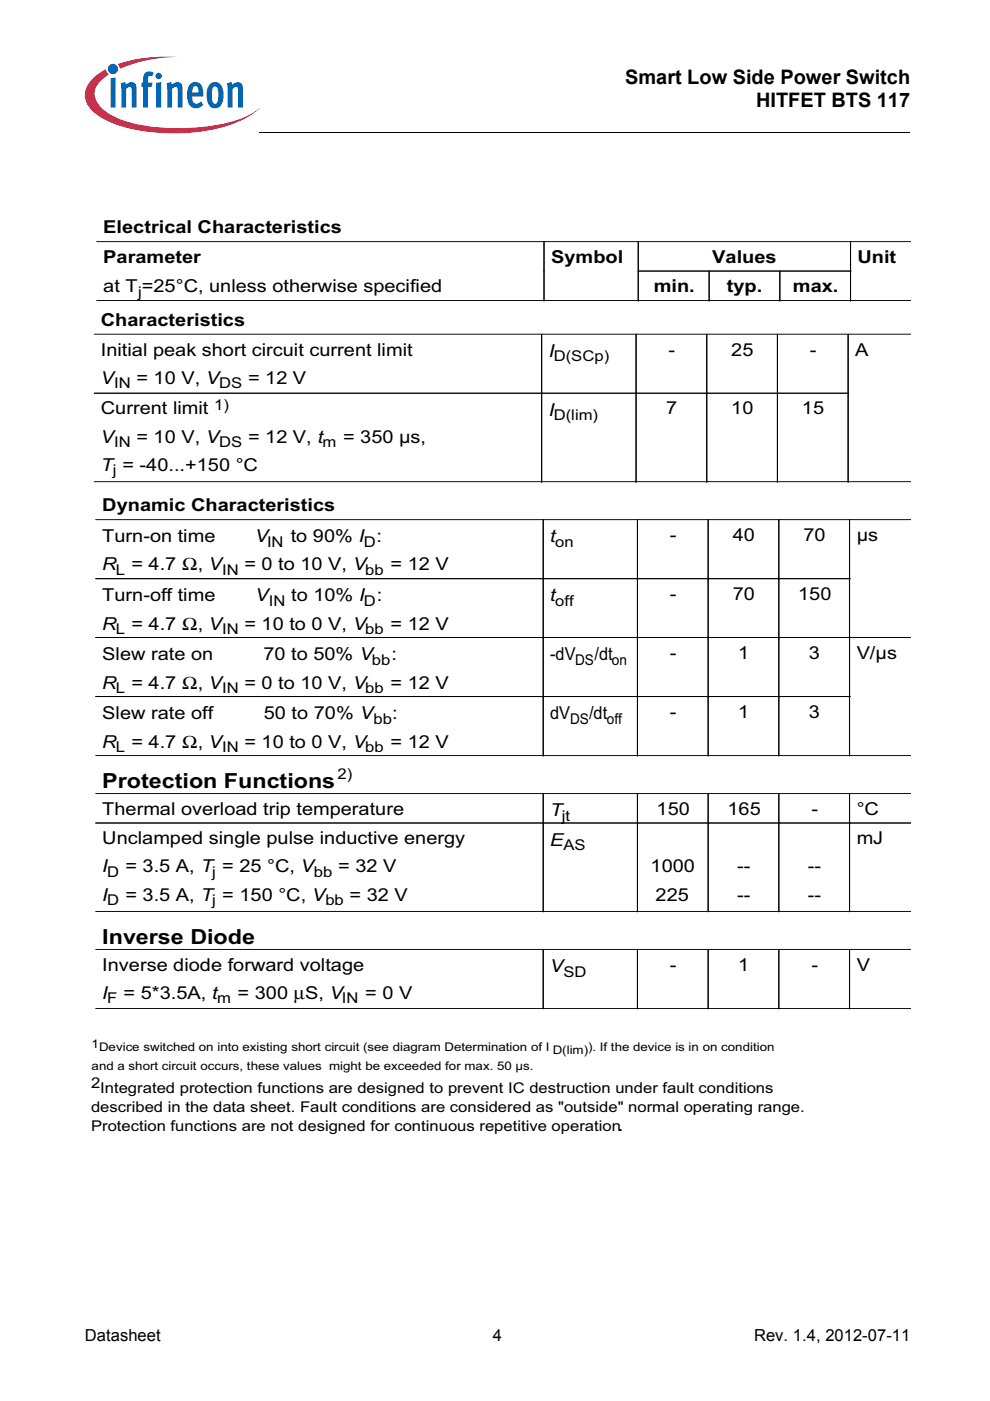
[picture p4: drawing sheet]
<svg xmlns="http://www.w3.org/2000/svg" width="210mm" height="297mm" viewBox="0 0 210 297" stroke-linecap="round" stroke-linejoin="round" font-family="sans-serif">
<defs><g id="words">
<g font-size="4.4">
<text x="21.7" y="167.1">Protection Functions</text>
<text x="21.7" y="200.2">Inverse Diode</text>
</g>
<g font-size="4.2">
<text x="132.6" y="17.8">Smart Low Side Power Switch</text>
<text x="160.3" y="22.8">HITFET BTS 117</text>
</g>
<g font-size="3.8">
<text x="21.9" y="49.5">Electrical Characteristics</text>
<text x="21.9" y="55.7">Parameter</text>
<text x="116.9" y="55.7">Symbol</text>
<text x="151" y="55.7">Values</text>
<text x="181.8" y="55.7">Unit</text>
<text x="21.9" y="62">at T =25°C, unless otherwise specified</text>
<text x="138.6" y="62">min.</text>
<text x="154.1" y="62">typ.</text>
<text x="168.1" y="62">max.</text>
<text x="21.4" y="69.1">Characteristics</text>
<text x="21.4" y="75.4">Initial peak short circuit current limit</text>
<text x="116.4" y="75.7">I</text>
<text x="141.8" y="75.4">-</text>
<text x="155" y="75.4">25</text>
<text x="171.7" y="75.4">-</text>
<text x="181.3" y="75.4">A</text>
<text x="21.4" y="81.4">V</text>
<text x="28.9" y="81.4">= 10 V, V</text>
<text x="52.6" y="81.4">= 12 V</text>
<text x="21.4" y="87.9">Current limit</text>
<text x="116.4" y="88.2">I</text>
<text x="141.2" y="87.9">7</text>
<text x="155" y="87.9">10</text>
<text x="170" y="87.9">15</text>
<text x="21.4" y="93.8">V</text>
<text x="28.9" y="93.8">= 10 V, V</text>
<text x="52.6" y="93.8">= 12 V, t</text>
<text x="72.7" y="93.8">= 350 μs,</text>
<text x="21.4" y="99.8">T = -40...+150 °C</text>
<text x="21.7" y="108.4">Dynamic Characteristics</text>
<text x="21.7" y="115">Turn-on time</text>
<text x="54.1" y="115">V</text>
<text x="61.6" y="115">to 90% I :</text>
<text x="116.6" y="115">t</text>
<text x="142.1" y="114.7">-</text>
<text x="155.3" y="114.7">40</text>
<text x="170.3" y="114.7">70</text>
<text x="181.6" y="114.7">μs</text>
<text x="21.7" y="121">R</text>
<text x="27.9" y="121">= 4.7 Ω, V</text>
<text x="51.8" y="121">= 0 to 10 V, V</text>
<text x="82.8" y="121">= 12 V</text>
<text x="21.7" y="127.5">Turn-off time</text>
<text x="54.2" y="127.5">V</text>
<text x="61.7" y="127.5">to 10% I :</text>
<text x="116.6" y="127.5">t</text>
<text x="142.1" y="127.2">-</text>
<text x="155.3" y="127.2">70</text>
<text x="169.2" y="127.2">150</text>
<text x="21.7" y="133.5">R</text>
<text x="27.9" y="133.5">= 4.7 Ω, V</text>
<text x="51.8" y="133.5">= 10 to 0 V, V</text>
<text x="82.8" y="133.5">= 12 V</text>
<text x="21.7" y="140">Slew rate on</text>
<text x="55.9" y="140">70 to 50% V</text>
<text x="83" y="140">:</text>
<text x="116.6" y="140">-dV</text>
<text x="126" y="140">/dt</text>
<text x="142.1" y="139.7">-</text>
<text x="156.5" y="139.7">1</text>
<text x="171.5" y="139.7">3</text>
<text x="181.6" y="139.7">V/μs</text>
<text x="21.7" y="146">R</text>
<text x="27.9" y="146">= 4.7 Ω, V</text>
<text x="51.8" y="146">= 0 to 10 V, V</text>
<text x="82.8" y="146">= 12 V</text>
<text x="21.7" y="152.5">Slew rate off</text>
<text x="55.9" y="152.5">50 to 70% V</text>
<text x="83.1" y="152.5">:</text>
<text x="116.6" y="152.5">dV</text>
<text x="124.9" y="152.5">/dt</text>
<text x="142.1" y="152.2">-</text>
<text x="156.5" y="152.2">1</text>
<text x="171.5" y="152.2">3</text>
<text x="21.7" y="158.5">R</text>
<text x="27.9" y="158.5">= 4.7 Ω, V</text>
<text x="51.8" y="158.5">= 10 to 0 V, V</text>
<text x="82.8" y="158.5">= 12 V</text>
<text x="21.7" y="172.8">Thermal overload trip temperature</text>
<text x="116.6" y="173.1">T</text>
<text x="139.2" y="172.8">150</text>
<text x="154.2" y="172.8">165</text>
<text x="172" y="172.8">-</text>
<text x="181.6" y="172.8">°C</text>
<text x="21.7" y="179">Unclamped single pulse inductive energy</text>
<text x="116.6" y="179.3">E</text>
<text x="181.6" y="179">mJ</text>
<text x="21.7" y="185">I</text>
<text x="26.6" y="185">= 3.5 A, T = 25 °C, V</text>
<text x="71.7" y="185">= 32 V</text>
<text x="137.9" y="185">1000</text>
<text x="156.3" y="185">--</text>
<text x="171.3" y="185">--</text>
<text x="21.7" y="190.9">I</text>
<text x="26.6" y="190.9">= 3.5 A, T = 150 °C, V</text>
<text x="74.1" y="190.9">= 32 V</text>
<text x="139" y="190.9">225</text>
<text x="156.3" y="190.9">--</text>
<text x="171.3" y="190.9">--</text>
<text x="21.7" y="205.8">Inverse diode forward voltage</text>
<text x="116.6" y="206.1">V</text>
<text x="142.1" y="205.8">-</text>
<text x="156.5" y="205.8">1</text>
<text x="172" y="205.8">-</text>
<text x="181.6" y="205.8">V</text>
<text x="21.7" y="211.8">I</text>
<text x="26.2" y="211.8">= 5*3.5A, t</text>
<text x="50.4" y="211.8">= 300 μS, V</text>
<text x="77.4" y="211.8">= 0 V</text>
</g>
<g font-size="3.5">
<text x="18" y="284.4">Datasheet</text>
<text x="104.5" y="284.4">4</text>
<text x="159.9" y="284.4">Rev. 1.4, 2012-07-11</text>
</g>
<g font-size="3.2">
<text x="29.3" y="62.9">j</text>
<text x="117.4" y="76.6">D(SCp)</text>
<text x="24.2" y="82.3">IN</text>
<text x="46.5" y="82.3">DS</text>
<text x="45.4" y="86.9">1)</text>
<text x="117.4" y="89.1">D(lim)</text>
<text x="24.2" y="94.8">IN</text>
<text x="46.5" y="94.8">DS</text>
<text x="68.3" y="94.8">m</text>
<text x="23.9" y="100.8">j</text>
<text x="56.6" y="115.9">IN</text>
<text x="77.1" y="115.9">D</text>
<text x="117.7" y="115.9">on</text>
<text x="24.5" y="121.9">L</text>
<text x="47.1" y="121.9">IN</text>
<text x="77.4" y="121.9">bb</text>
<text x="57" y="128.4">IN</text>
<text x="77.1" y="128.4">D</text>
<text x="117.7" y="128.4">off</text>
<text x="24.5" y="134.4">L</text>
<text x="47.1" y="134.4">IN</text>
<text x="77.4" y="134.4">bb</text>
<text x="78.8" y="141">bb</text>
<text x="121.9" y="141">DS</text>
<text x="129.7" y="141">on</text>
<text x="24.5" y="146.9">L</text>
<text x="47.1" y="146.9">IN</text>
<text x="77.4" y="146.9">bb</text>
<text x="79.2" y="153.5">bb</text>
<text x="120.9" y="153.5">DS</text>
<text x="128.7" y="153.5">off</text>
<text x="24.5" y="159.4">L</text>
<text x="47.1" y="159.4">IN</text>
<text x="77.4" y="159.4">bb</text>
<text x="71.6" y="165.2">2)</text>
<text x="119.1" y="174">jt</text>
<text x="22.8" y="185.9">D</text>
<text x="45" y="185.9">j</text>
<text x="66.5" y="185.9">bb</text>
<text x="119.5" y="180.2">AS</text>
<text x="22.8" y="191.9">D</text>
<text x="45" y="191.9">j</text>
<text x="69" y="191.9">bb</text>
<text x="119.5" y="207">SD</text>
<text x="22.8" y="212.7">F</text>
<text x="46" y="212.7">m</text>
<text x="72.5" y="212.7">IN</text>
<text x="19.3" y="230.7">2</text>
<text x="21.3" y="231.7">Integrated protection functions are designed to prevent IC destruction under fault conditions</text>
<text x="19.3" y="235.8">described in the data sheet. Fault conditions are considered as &quot;outside&quot; normal operating range.</text>
<text x="19.3" y="239.9">Protection functions are not designed for continuous repetitive operation.</text>
</g>
<g font-size="2.5">
<text x="19.4" y="226.9">and a short circuit occurs, these values might be exceeded for max. 50 μs.</text>
<text x="19.4" y="222.2">1Device switched on into existing short circuit (see diagram Determination of I</text>
<text x="117.2" y="223.4">D(lim)</text>
<text x="124.7" y="222.8">). If the device is in on condition</text>
</g>
</g></defs>
<g fill="none" stroke="#000" stroke-width=".21">
<path d="M115.3 51.3v12.5M135.3 51.3v12.5M135.5 57.5h44.9M150.4 57.5v6.3M165.3 57.5v6.3M180.3 51.3v12.5M193 51.2h-172.5M20 70.9h173M20.5 63.7h172.5M114.8 71v31.2M134.9 71v31.2M149.8 71v31.2"/>
<path d="M164.8 71v31.2M179.8 71v31.2M20 83.4h159.9M20 102.1h173M115.2 110.3v50M135.2 110.3v50M150.1 110.3v50M165.1 110.3v50M180.1 110.3v50M193 110.2h-172.7M20.3 122.7h159.9M20.3 135.2h172.7"/>
<path d="M20.3 147.7h159.9M20.3 160.2h172.7M20.3 168.3h172.7M20.3 174.5h172.7M115.2 168.3v25M135.2 168.3v25M150.1 168.3v25M165.1 168.3v25M180.1 168.3v25M193 193.2h-172.7M115.2 201.4v12.5M135.2 201.4v12.5"/>
<path d="M150.1 201.4v12.5M165.1 201.4v12.5M180.1 201.4v12.5M193 201.3h-172.7M193 213.8h-172.7"/>
</g>
<g fill="#fff">
<path d="M18 12h46v18.4h-46z"/>
<path d="M18 12h46v16.3h-46z"/>
</g>
<circle cx="24" cy="14.6" r="1.09" fill="#0166b3"/>
<g fill="#ed1a40">
<path d="M25 13.6l.8-.3a32.5 32.5 0 0 1 12-1.2 31.8 31.8 0 0 0-11.7 2.2l-.7 .3z"/>
<path d="M19.4 16.9a11.2 11.2 0 0 1 3.1-2.2l.1 .6 .5 .5a5 5 0 0 0-3 4.3 6 6 0 0 0 3.4 4.2 31.6 31.6 0 0 0 15.9 2.9 31.7 31.7 0 0 0 14-3.1l1.6-1.2a17.5 17.5 0 0 1-8.9 4.4 41.1 41.1 0 0 1-22.7-1.4 9.4 9.4 0 0 1-5.1-4.1 4.3 4.3 0 0 1 1.1-4.9z"/>
</g>
<g fill="#0166b3">
<path d="M23.5 16.6l1-.2v6.4h-1z"/>
<path d="M25.6 17.6l.9-.2 .2 .6a1.22 1.22 0 0 1 1.4-.6 1.22 1.22 0 0 1 .9 1.4v4h-1.1v-4.1a.42 .42 0 0 0-.6-.2l-.6 .4v3.9h-1z"/>
<path d="M30.8 15.4l.8-.3 .8 .2 .2 .1-.3 .8-.2-.1a.47 .47 0 0 0-.7 .3v1.1h.9l-.1 .9h-.8v4.4h-1.1v-4.4h-.3v-.9h.3v-.7a1.77 1.77 0 0 1 .5-1.4z"/>
<path d="M35.3 17.6l1-.2 .1 .6a1.22 1.22 0 0 1 1.5-.6 1.22 1.22 0 0 1 .8 1.4v4h-1l-.1-4.1a.42 .42 0 0 0-.6-.2l-.5 .4v3.9h-1z"/>
<path d="M48.1 17.6l1-.2 .1 .6a1.22 1.22 0 0 1 1.5-.6 1.22 1.22 0 0 1 .8 1.4v4h-1l-.1-4.1a.41 .41 0 0 0-.6-.2l-.5 .4v3.9h-1z"/>
<path d="M33 16.1a.68 .68 0 0 1 1.3 0 .68 .68 0 0 1-1.3 0zM33.1 17.6l1.1-.2v5.4h-1.1z"/>
<path d="M40.4 17.8a1.59 1.59 0 0 1 1.8-.2 1.59 1.59 0 0 1 .8 1.5l.1 1.4h-2.3a1.09 1.09 0 0 0 .2 1.1 1.09 1.09 0 0 0 1.2 .3l.4-.4 .4 .7a1.88 1.88 0 0 1-2.1 .6 1.88 1.88 0 0 1-1.2-1.9v-1.7l.3-.8zM41 18.5l-.2 1.1h1.3l-.1-.7a.58 .58 0 0 0-.3-.6 .58 .58 0 0 0-.7 .2z"/>
<path d="M44.6 17.7a1.76 1.76 0 0 1 2 0 1.76 1.76 0 0 1 .8 1.7v1.3a1.96 1.96 0 0 1-2.4 2.2 2.94 2.94 0 0 1-1.2-3.3 2.79 2.79 0 0 1 .8-1.9zM45.2 18.5a4.3 4.3 0 0 0 .1 3.4l.3 .1a1.54 1.54 0 0 0 .7-1.9v-.4a1.19 1.19 0 0 0-.7-1.4z"/>
</g>
<path d="M18 29h46v5h-46z" fill="#fff"/>
<path d="M55 28v.1z" fill="#000"/>
<path d="M55 28h137.9" fill="none" stroke="#000" stroke-width=".21"/>
<use href="#words"/>
</svg>
